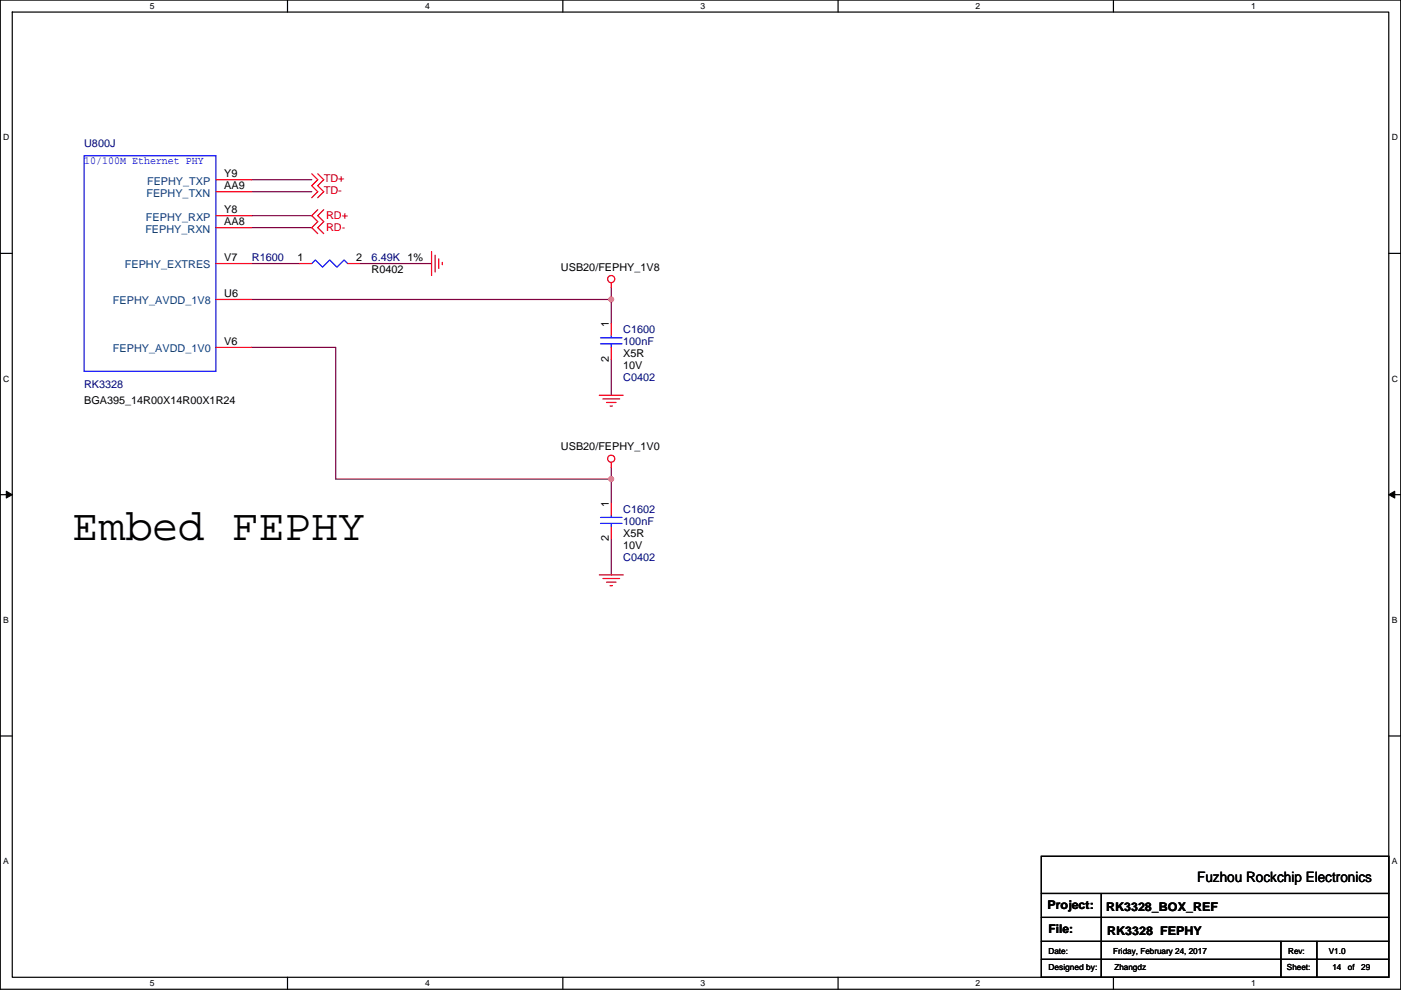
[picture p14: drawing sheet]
<svg xmlns="http://www.w3.org/2000/svg" width="297mm" height="210mm" viewBox="0 0 297 210" stroke-linecap="round" stroke-linejoin="round" font-family="sans-serif">
<defs><g id="words">
<text font-size="9.4" x="15.3" y="114.5">Embed FEPHY</text>
<text font-size="3" x="253.8" y="187.2">Fuzhou Rockchip Electronics</text>
<g font-size="2.5">
<text x="222.1" y="192.9">Project:</text>
<text x="222.3" y="198">File:</text>
<text x="234.5" y="193.1">RK3328_BOX_REF</text>
<text x="234.8" y="198.2">RK3328 FEPHY</text>
</g>
<text font-size="2.3" fill="#00f" x="17.8" y="34.9">10/100M Ethernet PHY</text>
<g font-size="2.3" fill="#000080">
<text x="17.8" y="31.3">U800J</text>
<text x="53.4" y="55.4">R1600</text>
<text x="78.8" y="55.4">6.49K</text>
<text x="132.1" y="70.7">C1600</text>
<text x="132.1" y="73.2">100nF</text>
<text x="17.8" y="82.3">RK3328</text>
<text x="132.1" y="80.8">C0402</text>
<text x="132.1" y="108.8">C1602</text>
<text x="132.1" y="111.3">100nF</text>
<text x="132.1" y="118.9">C0402</text>
</g>
<g font-size="2.3" fill="#004080">
<text x="31" y="41.7">FEPHY_TXN</text>
<text x="31.2" y="39.2">FEPHY_TXP</text>
<text x="30.9" y="46.8">FEPHY_RXP</text>
<text x="30.8" y="49.3">FEPHY_RXN</text>
<text x="26.5" y="56.9">FEPHY_EXTRES</text>
<text x="24" y="64.6">FEPHY_AVDD_1V8</text>
<text x="24" y="74.7">FEPHY_AVDD_1V0</text>
</g>
<g font-size="2.3">
<text x="47.6" y="40.1">AA9</text>
<text x="47.6" y="37.6">Y9</text>
<text x="47.6" y="45.2">Y8</text>
<text x="47.6" y="47.8">AA8</text>
<text x="47.6" y="55.4">V7</text>
<text x="63.1" y="55.4">1</text>
<text x="75.5" y="55.4">2</text>
<text x="78.8" y="58">R0402</text>
<text x="86.4" y="55.4">1%</text>
<text x="118.9" y="57.4">USB20/FEPHY_1V8</text>
<text x="47.6" y="63">U6</text>
<text x="129.1" y="69.4" transform="rotate(-90 129.1 69.4)">1</text>
<text x="47.6" y="73.2">V6</text>
<text x="129.1" y="76.8" transform="rotate(-90 129.1 76.8)">2</text>
<text x="132.1" y="75.7">X5R</text>
<text x="132.1" y="78.3">10V</text>
<text x="17.8" y="85.6">BGA395_14R00X14R00X1R24</text>
<text x="118.9" y="95.5">USB20/FEPHY_1V0</text>
<text x="129.1" y="107.5" transform="rotate(-90 129.1 107.5)">1</text>
<text x="132.1" y="113.8">X5R</text>
<text x="129.1" y="114.9" transform="rotate(-90 129.1 114.9)">2</text>
<text x="132.1" y="116.4">10V</text>
</g>
<g font-size="2.3" fill="#f00">
<text x="68.6" y="38.7">TD+</text>
<text x="68.6" y="41.2">TD-</text>
<text x="69.1" y="46.5">RD+</text>
<text x="69.1" y="49.1">RD-</text>
</g>
<g font-size="1.8">
<text x="31.8" y="1.9">5</text>
<text x="90.1" y="1.9">4</text>
<text x="148.5" y="1.9">3</text>
<text x="206.9" y="1.9">2</text>
<text x="265.2" y="1.9">1</text>
<text x=".7" y="29.8">D</text>
<text x="295.1" y="29.8">D</text>
<text x=".7" y="81">C</text>
<text x="295.1" y="81">C</text>
<text x=".7" y="132.1">B</text>
<text x="295.1" y="132.1">B</text>
<text x=".7" y="183.3">A</text>
<text x="295.1" y="183.3">A</text>
<text x="222.3" y="202.3">Date:</text>
<text x="236" y="202.3">Friday, February 24, 2017</text>
<text x="273.1" y="202.3">Rev:</text>
<text x="281.7" y="202.3">V1.0</text>
<text x="31.8" y="209.2">5</text>
<text x="90.1" y="209.2">4</text>
<text x="148.5" y="209.2">3</text>
<text x="206.9" y="209.2">2</text>
<text x="222.3" y="205.8">Designed by:</text>
<text x="236.3" y="205.8">Zhangdz</text>
<text x="265.2" y="209.2">1</text>
<text x="272.9" y="205.8">Sheet:</text>
<text x="282.5" y="205.8">14</text>
<text x="285.8" y="205.8">of</text>
<text x="288.6" y="205.8">29</text>
</g>
</g></defs>
<path d="M.1 0h296.9v209.8h-296.9zM2.6 2.6h291.8v204.7h-291.8z" fill="none" stroke="#000" stroke-width=".25"/>
<g fill="#fff">
<path d="M31.8 .3h1v2h-1z"/>
<path d="M31.8 207.5h1v2.1h-1z"/>
</g>
<path d="M61 0v2.6M61 207.3v2.5" fill="none" stroke="#000" stroke-width=".25"/>
<g fill="#fff">
<path d="M90.1 .3h1v2h-1z"/>
<path d="M90.1 207.5h1v2.1h-1z"/>
</g>
<path d="M119.3 0v2.6M119.3 207.3v2.5" fill="none" stroke="#000" stroke-width=".25"/>
<g fill="#fff">
<path d="M148.5 .3h1v2h-1z"/>
<path d="M148.5 207.5h1v2.1h-1z"/>
</g>
<path d="M177.7 0v2.6M177.7 207.3v2.5" fill="none" stroke="#000" stroke-width=".25"/>
<g fill="#fff">
<path d="M206.9 .3h1v2h-1z"/>
<path d="M206.9 207.5h1v2.1h-1z"/>
</g>
<path d="M236.1 0v2.6M236.1 207.3v2.5" fill="none" stroke="#000" stroke-width=".25"/>
<g fill="#fff">
<path d="M265.2 .3h1v2h-1z"/>
<path d="M265.2 207.5h1v2.1h-1z"/>
<path d="M.7 28.2h1.3v2h-1.3z"/>
<path d="M295.1 28.2h1.3v2h-1.3z"/>
<path d="M.7 79.3h1.3v2.1h-1.3z"/>
<path d="M295.1 79.3h1.3v2.1h-1.3z"/>
</g>
<path d="M.1 53.7h2.5M294.4 53.7h2.6" fill="none" stroke="#000" stroke-width=".25"/>
<g fill="#fff">
<path d="M.7 130.5h1.2v2h-1.2z"/>
<path d="M295.1 130.5h1.2v2h-1.2z"/>
</g>
<path d="M.1 104.9h2.5M294.4 104.9h2.6" fill="none" stroke="#000" stroke-width=".25"/>
<path d="M1.3 104.2l1.3 .7-1.3 .7zM294.4 104.9l1.3-.7v1.4z" fill="#000" stroke="#000" stroke-width=".21"/>
<g fill="#fff">
<path d="M.7 181.7h1.2v2h-1.2z"/>
<path d="M295.1 181.7h1.2v2h-1.2z"/>
</g>
<path d="M.1 156.1h2.5M294.4 156.1h2.6M220.8 181.6h73.6v25.7h-73.6zM220.8 189.5h73.6M220.8 194.6h73.6M220.8 199.7h73.6M233.5 189.5v17.8M271.6 199.7v7.6M279.2 199.7v7.6M220.8 203.5h73.6" fill="none" stroke="#000" stroke-width=".25"/>
<g fill="none" stroke="#800040" stroke-width=".25">
<path d="M53.4 38.1h12.7M53.4 55.9h10.2M53.4 40.7h12.7M53.4 45.7h12.7M53.4 48.3h12.7M76.3 55.9h15.2M53.4 73.7h17.8v27.9h58.4M53.4 63.5h76.2M129.6 61v2.5M129.6 63.5v5.1M129.6 76.2v7.6M129.6 99.1v2.5"/>
<path d="M129.6 101.6v5.1M129.6 114.3v7.6"/>
</g>
<g fill="#f0f" stroke="#f0f" stroke-width=".25">
<circle cx="129.6" cy="63.5" r=".5"/>
<circle cx="129.6" cy="101.6" r=".5"/>
</g>
<g fill="none" stroke="#f00" stroke-width=".25">
<path d="M45.8 38.1h7.6M66.1 36.9l1.3 1.2-1.3 1.3 1.3 1.3-1.3 1.2M67.4 36.9l1.2 1.2-1.2 1.3 1.2 1.3-1.2 1.2M45.8 40.7h7.6M45.8 45.7h7.6M45.8 48.3h7.6M45.8 55.9h7.6M63.6 55.9h2.5M67.4 44.5l-1.3 1.2 1.3 1.3-1.3 1.3 1.3 1.3M68.6 44.5l-1.2 1.2 1.2 1.3-1.2 1.3 1.2 1.3M73.7 55.9h2.6M91.5 53.4v5"/>
<path d="M92.3 54.1v3.6M93 54.9v2M93.8 55.6v.6M129.6 60v1M45.8 63.5h7.6M45.8 73.7h7.6M129.6 68.6v2.5M129.6 73.7v2.5M127.1 83.8h5M127.8 84.6h3.6M128.6 85.4h2M129.3 86.1h.6"/>
<path d="M129.6 98.1v1M129.6 106.7v2.5M129.6 111.8v2.5M127.1 121.9h5M127.8 122.7h3.6M128.6 123.5h2M129.3 124.2h.6"/>
<circle cx="129.6" cy="59.2" r=".76"/>
<circle cx="129.6" cy="97.3" r=".76"/>
</g>
<path d="M17.8 33h28v45.8h-28zM66.1 55.9l.8-.8 1.5 1.6 1.5-1.6 1.5 1.6 1.6-1.6 .7 .8M127.3 72.9h4.6M127.3 71.6h4.6M129.6 71.1v.5M129.6 72.9v.8M127.3 111h4.6M127.3 109.7h4.6M129.6 109.2v.5M129.6 111v.8" fill="none" stroke="#00f" stroke-width=".25"/>
<use href="#words"/>
</svg>
